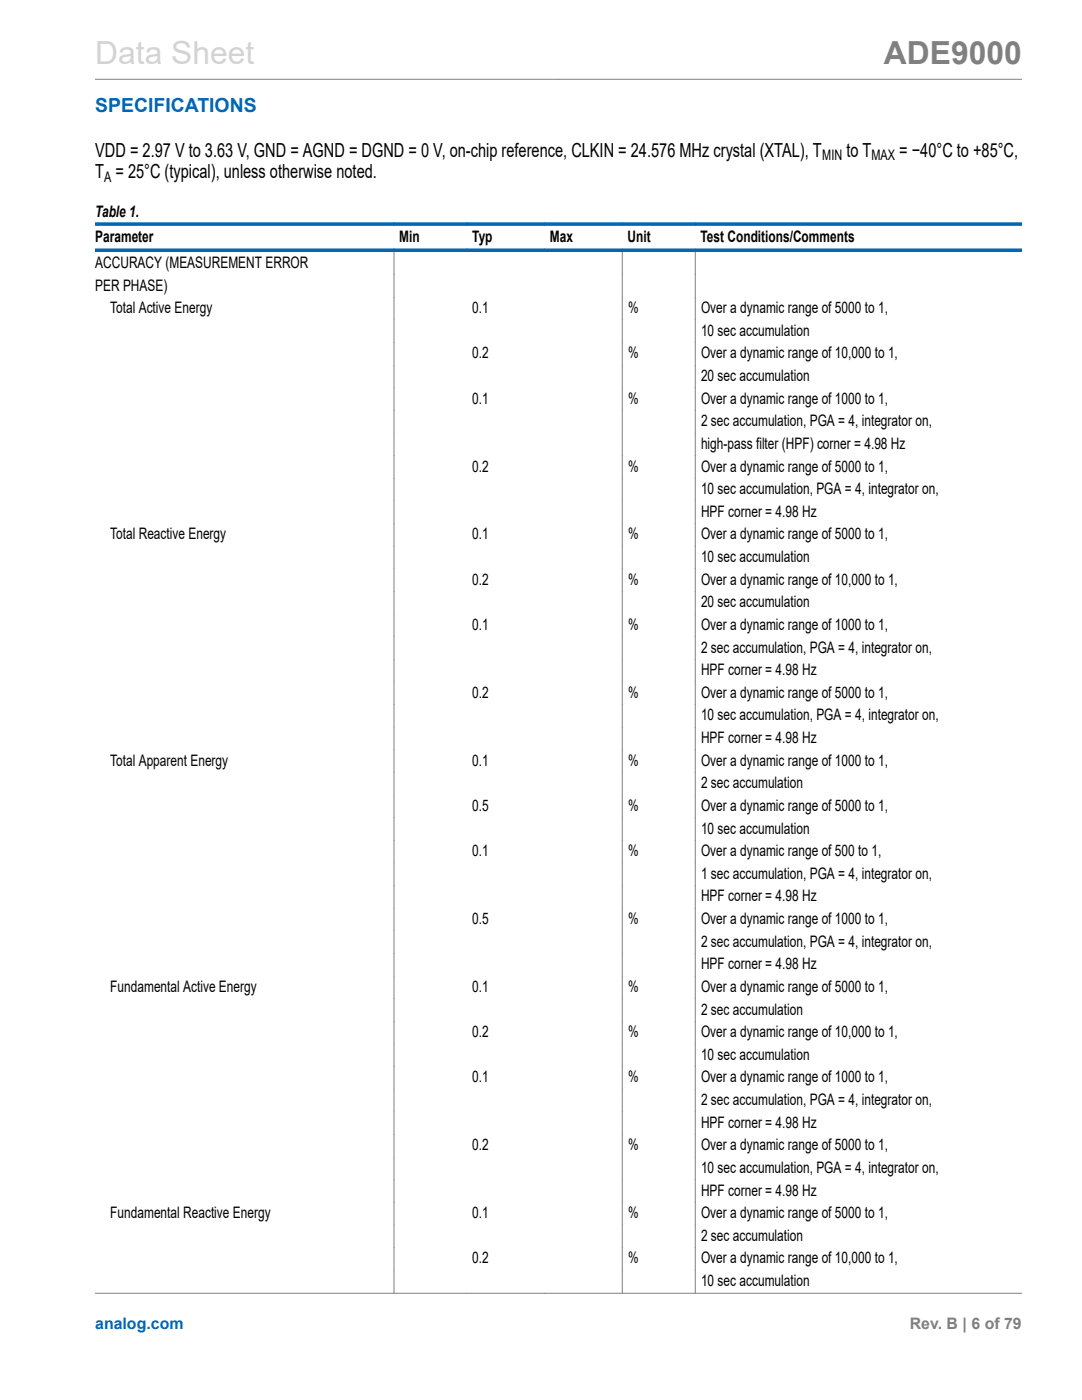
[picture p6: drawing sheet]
<svg xmlns="http://www.w3.org/2000/svg" width="216mm" height="279mm" viewBox="0 0 216 279" stroke-linecap="round" stroke-linejoin="round" font-family="sans-serif">
<defs><g id="words">
<text font-size="6.3" fill="#d3d3d3" x="19" y="12.7">Data Sheet</text>
<text font-size="6.3" fill="#808080" x="176.4" y="12.7">ADE9000</text>
<text font-size="3.9" fill="#0067b8" x="19" y="22.3">SPECIFICATIONS</text>
<g font-size="3.9">
<text x="19" y="31.2">VDD = 2.97 V to 3.63 V, GND = AGND = DGND = 0 V, on-chip reference, CLKIN = 24.576 MHz crystal (XTAL), T</text>
<text x="19" y="35.5">T = 25°C (typical), unless otherwise noted.</text>
<text x="168.9" y="31.2">to T</text>
<text x="179.4" y="31.2">= −40°C to +85°C,</text>
</g>
<g font-size="3.2">
<text x="19" y="43.4">Table 1.</text>
<text x="19" y="48.2">Parameter</text>
<text x="19" y="53.5">ACCURACY (MEASUREMENT ERROR</text>
<text x="79.7" y="48.2">Min</text>
<text x="94.2" y="48.2">Typ</text>
<text x="109.7" y="48.2">Max</text>
<text x="125.2" y="48.2">Unit</text>
<text x="139.8" y="48.2">Test Conditions/Comments</text>
<text x="19" y="58">PER PHASE)</text>
<text x="22" y="62.5">Total Active Energy</text>
<text x="94.2" y="62.5">0.1</text>
<text x="125.3" y="62.5">%</text>
<text x="139.9" y="62.5">Over a dynamic range of 5000 to 1,</text>
<text x="94.2" y="71.5">0.2</text>
<text x="125.3" y="71.5">%</text>
<text x="139.9" y="71.5">Over a dynamic range of 10,000 to 1,</text>
<text x="139.9" y="67">10 sec accumulation</text>
<text x="139.9" y="76">20 sec accumulation</text>
<text x="94.2" y="80.6">0.1</text>
<text x="125.3" y="80.6">%</text>
<text x="139.9" y="80.6">Over a dynamic range of 1000 to 1,</text>
<text x="139.9" y="85.1">2 sec accumulation, PGA = 4, integrator on,</text>
<text x="139.9" y="89.6">high-pass filter (HPF) corner = 4.98 Hz</text>
<text x="94.2" y="94.1">0.2</text>
<text x="125.3" y="94.1">%</text>
<text x="139.9" y="94.1">Over a dynamic range of 5000 to 1,</text>
<text x="139.9" y="98.6">10 sec accumulation, PGA = 4, integrator on,</text>
<text x="22" y="107.7">Total Reactive Energy</text>
<text x="94.2" y="107.7">0.1</text>
<text x="125.3" y="107.7">%</text>
<text x="139.9" y="107.7">Over a dynamic range of 5000 to 1,</text>
<text x="139.9" y="103.1">HPF corner = 4.98 Hz</text>
<text x="139.9" y="112.2">10 sec accumulation</text>
<text x="94.2" y="116.7">0.2</text>
<text x="125.3" y="116.7">%</text>
<text x="139.9" y="116.7">Over a dynamic range of 10,000 to 1,</text>
<text x="94.2" y="125.7">0.1</text>
<text x="125.3" y="125.7">%</text>
<text x="139.9" y="125.7">Over a dynamic range of 1000 to 1,</text>
<text x="139.9" y="121.2">20 sec accumulation</text>
<text x="139.9" y="130.2">2 sec accumulation, PGA = 4, integrator on,</text>
<text x="139.9" y="134.7">HPF corner = 4.98 Hz</text>
<text x="94.2" y="139.3">0.2</text>
<text x="125.3" y="139.3">%</text>
<text x="139.9" y="139.3">Over a dynamic range of 5000 to 1,</text>
<text x="139.9" y="143.8">10 sec accumulation, PGA = 4, integrator on,</text>
<text x="139.9" y="148.3">HPF corner = 4.98 Hz</text>
<text x="22" y="152.8">Total Apparent Energy</text>
<text x="94.2" y="152.8">0.1</text>
<text x="125.3" y="152.8">%</text>
<text x="139.9" y="152.8">Over a dynamic range of 1000 to 1,</text>
<text x="94.2" y="161.8">0.5</text>
<text x="125.3" y="161.8">%</text>
<text x="139.9" y="161.8">Over a dynamic range of 5000 to 1,</text>
<text x="139.9" y="157.3">2 sec accumulation</text>
<text x="139.9" y="166.4">10 sec accumulation</text>
<text x="94.2" y="170.9">0.1</text>
<text x="125.3" y="170.9">%</text>
<text x="139.9" y="170.9">Over a dynamic range of 500 to 1,</text>
<text x="139.9" y="175.4">1 sec accumulation, PGA = 4, integrator on,</text>
<text x="139.9" y="179.9">HPF corner = 4.98 Hz</text>
<text x="94.2" y="184.4">0.5</text>
<text x="125.3" y="184.4">%</text>
<text x="139.9" y="184.4">Over a dynamic range of 1000 to 1,</text>
<text x="139.9" y="188.9">2 sec accumulation, PGA = 4, integrator on,</text>
<text x="22" y="198">Fundamental Active Energy</text>
<text x="94.2" y="198">0.1</text>
<text x="125.3" y="198">%</text>
<text x="139.9" y="198">Over a dynamic range of 5000 to 1,</text>
<text x="139.9" y="193.5">HPF corner = 4.98 Hz</text>
<text x="139.9" y="202.5">2 sec accumulation</text>
<text x="94.2" y="207">0.2</text>
<text x="125.3" y="207">%</text>
<text x="139.9" y="207">Over a dynamic range of 10,000 to 1,</text>
<text x="139.9" y="211.5">10 sec accumulation</text>
<text x="94.2" y="216">0.1</text>
<text x="125.3" y="216">%</text>
<text x="139.9" y="216">Over a dynamic range of 1000 to 1,</text>
<text x="139.9" y="220.5">2 sec accumulation, PGA = 4, integrator on,</text>
<text x="139.9" y="225.1">HPF corner = 4.98 Hz</text>
<text x="94.2" y="229.6">0.2</text>
<text x="125.3" y="229.6">%</text>
<text x="139.9" y="229.6">Over a dynamic range of 5000 to 1,</text>
<text x="139.9" y="234.1">10 sec accumulation, PGA = 4, integrator on,</text>
<text x="139.9" y="238.6">HPF corner = 4.98 Hz</text>
<text x="22" y="243.1">Fundamental Reactive Energy</text>
<text x="94.2" y="243.1">0.1</text>
<text x="125.3" y="243.1">%</text>
<text x="139.9" y="243.1">Over a dynamic range of 5000 to 1,</text>
<text x="139.9" y="247.6">2 sec accumulation</text>
<text x="94.2" y="252.2">0.2</text>
<text x="125.3" y="252.2">%</text>
<text x="139.9" y="252.2">Over a dynamic range of 10,000 to 1,</text>
<text x="139.9" y="256.7">10 sec accumulation</text>
</g>
<text font-size="3.2" fill="#0067b8" x="19" y="265.3">analog.com</text>
<text font-size="3.2" fill="#808080" x="181.5" y="265.3">Rev. B | 6 of 79</text>
<g font-size="2.9">
<text x="164.1" y="32">MIN</text>
<text x="173.9" y="32">MAX</text>
<text x="20.8" y="36.2">A</text>
</g>
</g></defs>
<path d="M19 15.8h184.9M78.6 50.3v207.7M124.2 50.3v207.7M138.7 50.3v207.7M19 258.1h184.9" fill="none" stroke="#808080" stroke-width=".2"/>
<path d="M19 44.7h184.9M19 49.9h184.9" fill="none" stroke="#0067b8" stroke-width=".71"/>
<use href="#words"/>
</svg>
